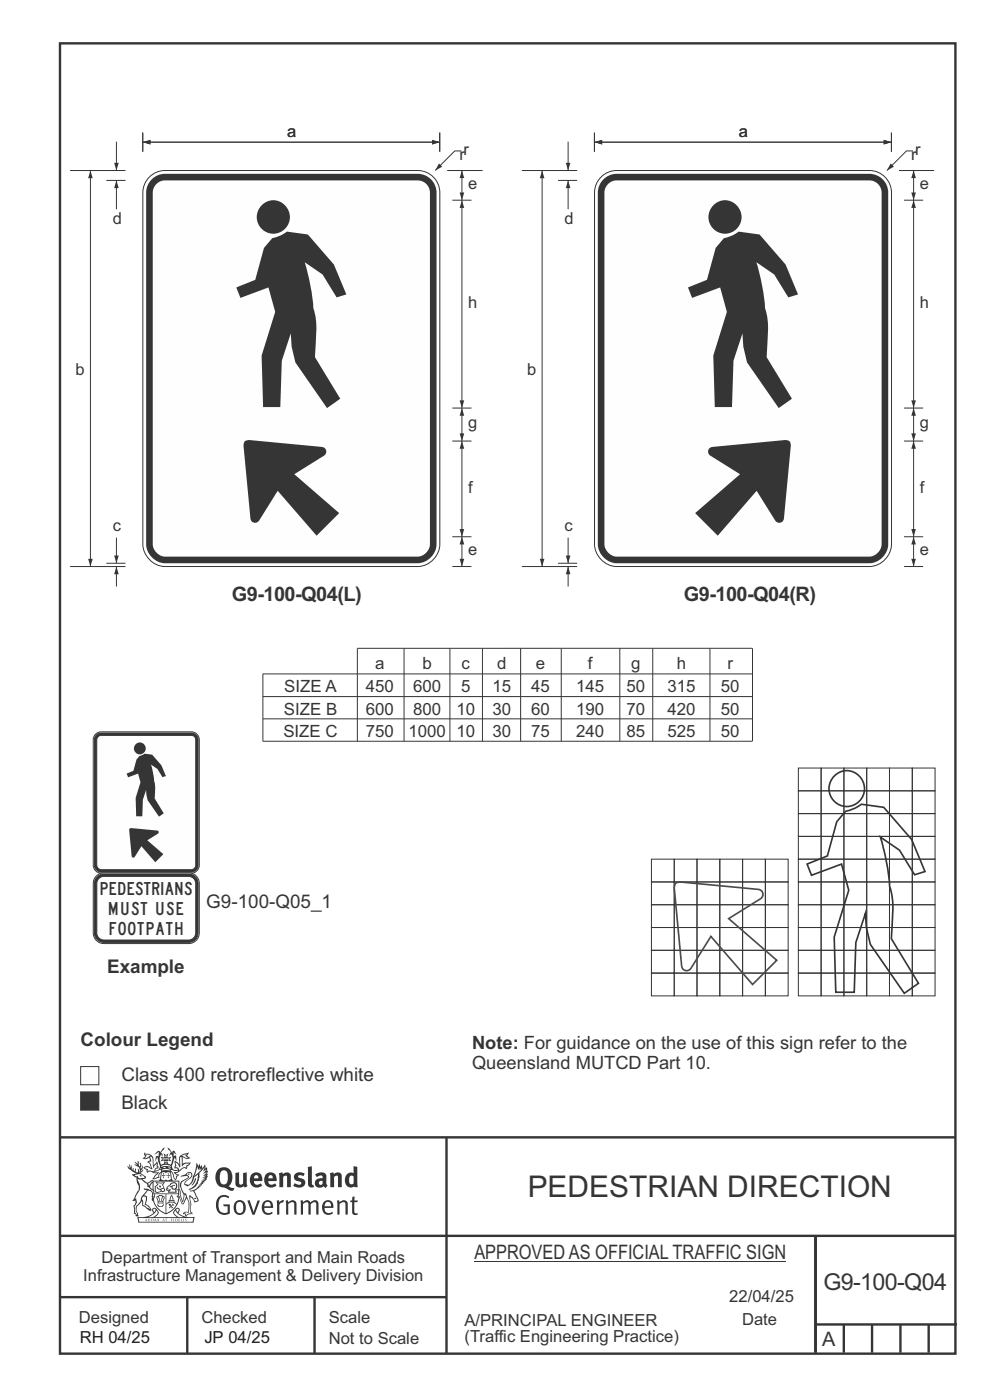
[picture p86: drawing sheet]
<svg xmlns="http://www.w3.org/2000/svg" width="210mm" height="297mm" viewBox="0 0 210 297" stroke-linecap="round" stroke-linejoin="round" font-family="sans-serif">
<defs><g id="words">
<text font-size="6.3" fill="#373435" x="111.9" y="253.9">PEDESTRIAN DIRECTION</text>
<text font-size="4.9" fill="#373435" x="174.7" y="273.6">G9-100-Q04</text>
<g font-size="4.2" fill="#373435">
<text x="49.2" y="127.4">G9-100-Q04(L)</text>
<text x="145.1" y="127.4">G9-100-Q04(R)</text>
<text x="100.6" y="267.2">APPROVED AS OFFICIAL TRAFFIC SIGN</text>
<text x="174.4" y="285.6">A</text>
</g>
<g font-size="4" fill="#373435">
<text x="43.8" y="192.7">G9-100-Q05_1</text>
<text x="22.7" y="206.4">Example</text>
<text x="17.1" y="221.9">Colour Legend</text>
<text x="25.8" y="229.3">Class 400 retroreflective white</text>
<text x="25.7" y="235.3">Black</text>
</g>
<g font-size="3.9" fill="#373435">
<text x="100.1" y="222.5">Note: For guidance on the use of this sign refer to the</text>
<text x="100.1" y="226.9">Queensland MUTCD Part 10.</text>
</g>
<g font-size="3.6" fill="#373435">
<text x="79.6" y="142">a</text>
<text x="89.6" y="142">b</text>
<text x="97.9" y="142">c</text>
<text x="105.5" y="142">d</text>
<text x="113.7" y="142">e</text>
<text x="124.7" y="142">f</text>
<text x="133.9" y="142">g</text>
<text x="143.6" y="142">h</text>
<text x="154.3" y="142">r</text>
<text x="60.3" y="146.8">SIZE A</text>
<text x="77.6" y="146.8">450</text>
<text x="87.6" y="146.8">600</text>
<text x="97.8" y="146.8">5</text>
<text x="104.5" y="146.8">15</text>
<text x="112.7" y="146.8">45</text>
<text x="122.2" y="146.8">145</text>
<text x="132.9" y="146.8">50</text>
<text x="141.6" y="146.8">315</text>
<text x="152.9" y="146.8">50</text>
<text x="60.2" y="151.6">SIZE B</text>
<text x="77.6" y="151.6">600</text>
<text x="87.6" y="151.6">800</text>
<text x="96.8" y="151.6">10</text>
<text x="104.5" y="151.6">30</text>
<text x="112.7" y="151.6">60</text>
<text x="122.2" y="151.6">190</text>
<text x="132.9" y="151.6">70</text>
<text x="141.6" y="151.6">420</text>
<text x="152.9" y="151.6">50</text>
<text x="60.1" y="156.4">SIZE C</text>
<text x="77.6" y="156.4">750</text>
<text x="86.6" y="156.4">1000</text>
<text x="96.8" y="156.4">10</text>
<text x="104.5" y="156.4">30</text>
<text x="112.7" y="156.4">75</text>
<text x="122.2" y="156.4">240</text>
<text x="132.9" y="156.4">85</text>
<text x="141.6" y="156.4">525</text>
<text x="152.9" y="156.4">50</text>
</g>
<g font-size="3.5" fill="#373435">
<text x="60.9" y="29.1">a</text>
<text x="156.7" y="29.1">a</text>
<text x="97.5" y="34">r</text>
<text x="98.3" y="32.8">r</text>
<text x="193.3" y="34">r</text>
<text x="194.2" y="32.8">r</text>
<text x="99.3" y="40.1">e</text>
<text x="195.2" y="40.1">e</text>
<text x="23.9" y="47.4">d</text>
<text x="119.7" y="47.4">d</text>
<text x="99.3" y="65.3">h</text>
<text x="195.2" y="65.3">h</text>
<text x="16" y="79.5">b</text>
<text x="111.9" y="79.5">b</text>
<text x="99.3" y="90.9">g</text>
<text x="195.2" y="90.9">g</text>
<text x="99.3" y="104.5">f</text>
<text x="195.2" y="104.5">f</text>
<text x="23.9" y="112.7">c</text>
<text x="119.7" y="112.7">c</text>
<text x="99.3" y="117.8">e</text>
<text x="195.2" y="117.8">e</text>
<text x="21.6" y="267.9">Department of Transport and Main Roads</text>
<text x="17.7" y="271.8">Infrastructure Management &amp; Delivery Division</text>
<text x="16.7" y="280.6">Designed</text>
<text x="42.7" y="280.6">Checked</text>
<text x="69.7" y="280.6">Scale</text>
<text x="98.5" y="281.4">A/PRINCIPAL ENGINEER</text>
<text x="154.7" y="276.2">22/04/25</text>
<text x="157.4" y="281.2">Date</text>
<text x="69.7" y="285.2">Not to Scale</text>
<text x="98.5" y="284.8">(Traffic Engineering Practice)</text>
</g>
<g font-size="3.5" fill="#201e1e">
<text x="16.9" y="284.8">RH 04/25</text>
<text x="43.3" y="284.9">JP 04/25</text>
</g>
<g font-size="2.8" fill="#373435">
<text x="21.4" y="189.8">PEDESTRIANS</text>
<text x="23.2" y="194.1">MUST USE</text>
<text x="23.3" y="198.3">FOOTPATH</text>
</g>
</g></defs>
<path d="M12.7 9.2h190v278h-190z" fill="none" stroke="#373435" stroke-width=".51"/>
<path d="M17.1 231.7h3.9v3.8h-3.9z" fill-rule="evenodd" fill="#373435" stroke="#373435" stroke-width=".21"/>
<path d="M17.1 226.3h3.9v3.8h-3.9z" fill-rule="evenodd" fill="#fefefe" stroke="#373435" stroke-width=".21"/>
<g fill="none" stroke="#373435" stroke-width=".35">
<path d="M179.4 172.1l1.6-.5 1.7-1 4.8 .7 5.9 6.8 2.8 6.8-2.2 .7-3.2-5.2-4-2.8a47.2 47.2 0 0 1 1.9 10.4 20.8 20.8 0 0 1 .5 8.9l-.1 2.3 5.7 9.4-3 2.1-7.2-10.3-.8-3.6-.2-3-2.1 6.2-.3 10.5h-3.9l-.3-11.7 3-9.9-1.5-5.6-6.4 2.4-.9-2.4 4.3-1.7 2-7.3z"/>
<circle cx="179.6" cy="167.3" r="3.8"/>
</g>
<g fill="none" stroke="#373435" stroke-width=".21">
<path d="M169.4 162.9h4.8v4.9h-4.8zM169.4 167.8h4.8v4.8h-4.8zM169.4 172.6h4.8v4.9h-4.8zM169.4 177.5h4.8v4.8h-4.8zM174.2 162.9h4.8v4.9h-4.8zM174.2 167.8h4.8v4.8h-4.8zM174.2 172.6h4.8v4.9h-4.8zM174.2 177.5h4.8v4.8h-4.8zM179 162.9h4.9v4.9h-4.9zM179 167.8h4.9v4.8h-4.9zM179 172.6h4.9v4.9h-4.9zM179 177.5h4.9v4.8h-4.9z"/>
<path d="M183.9 162.9h4.8v4.9h-4.8zM183.9 167.8h4.8v4.8h-4.8zM183.9 172.6h4.8v4.9h-4.8zM183.9 177.5h4.8v4.8h-4.8zM188.7 162.9h4.8v4.9h-4.8zM188.7 167.8h4.8v4.8h-4.8zM188.7 172.6h4.8v4.9h-4.8zM188.7 177.5h4.8v4.8h-4.8zM193.5 162.9h4.9v4.9h-4.9zM193.5 167.8h4.9v4.8h-4.9zM193.5 172.6h4.9v4.9h-4.9zM193.5 177.5h4.9v4.8h-4.9z"/>
<path d="M138.2 182.3h4.8v4.8h-4.8zM138.2 187.1h4.8v4.9h-4.8zM138.2 192h4.8v4.8h-4.8zM138.2 196.8h4.8v4.8h-4.8zM143 182.3h4.9v4.8h-4.9zM143 187.1h4.9v4.9h-4.9zM143 192h4.9v4.8h-4.9zM143 196.8h4.9v4.8h-4.9zM147.9 182.3h4.8v4.8h-4.8zM147.9 187.1h4.8v4.9h-4.8zM147.9 192h4.8v4.8h-4.8zM147.9 196.8h4.8v4.8h-4.8z"/>
<path d="M152.7 182.3h4.8v4.8h-4.8zM152.7 187.1h4.8v4.9h-4.8zM152.7 192h4.8v4.8h-4.8zM152.7 196.8h4.8v4.8h-4.8zM157.5 182.3h4.9v4.8h-4.9zM157.5 187.1h4.9v4.9h-4.9zM157.5 192h4.9v4.8h-4.9zM157.5 196.8h4.9v4.8h-4.9zM162.4 182.3h4.8v4.8h-4.8zM162.4 187.1h4.8v4.9h-4.8zM162.4 192h4.8v4.8h-4.8zM162.4 196.8h4.8v4.8h-4.8z"/>
<path d="M169.4 182.3h4.8v4.8h-4.8zM169.4 187.1h4.8v4.9h-4.8zM169.4 192h4.8v4.8h-4.8zM169.4 196.8h4.8v4.8h-4.8zM174.2 182.3h4.8v4.8h-4.8zM174.2 187.1h4.8v4.9h-4.8zM174.2 192h4.8v4.8h-4.8zM174.2 196.8h4.8v4.8h-4.8zM179 182.3h4.9v4.8h-4.9zM179 187.1h4.9v4.9h-4.9zM179 192h4.9v4.8h-4.9zM179 196.8h4.9v4.8h-4.9z"/>
<path d="M183.9 182.3h4.8v4.8h-4.8zM183.9 187.1h4.8v4.9h-4.8zM183.9 192h4.8v4.8h-4.8zM183.9 196.8h4.8v4.8h-4.8zM188.7 182.3h4.8v4.8h-4.8zM188.7 187.1h4.8v4.9h-4.8zM188.7 192h4.8v4.8h-4.8zM188.7 196.8h4.8v4.8h-4.8zM193.5 182.3h4.9v4.8h-4.9zM193.5 187.1h4.9v4.9h-4.9zM193.5 192h4.9v4.8h-4.9zM193.5 196.8h4.9v4.8h-4.9z"/>
<path d="M138.2 201.6h4.8v4.9h-4.8zM138.2 206.5h4.8v4.8h-4.8zM143 201.6h4.9v4.9h-4.9zM143 206.5h4.9v4.8h-4.9zM147.9 201.6h4.8v4.9h-4.8zM147.9 206.5h4.8v4.8h-4.8zM152.7 201.6h4.8v4.9h-4.8zM152.7 206.5h4.8v4.8h-4.8zM157.5 201.6h4.9v4.9h-4.9zM157.5 206.5h4.9v4.8h-4.9zM162.4 201.6h4.8v4.9h-4.8zM162.4 206.5h4.8v4.8h-4.8z"/>
<path d="M169.4 201.6h4.8v4.9h-4.8zM169.4 206.5h4.8v4.8h-4.8zM174.2 201.6h4.8v4.9h-4.8zM174.2 206.5h4.8v4.8h-4.8zM179 201.6h4.9v4.9h-4.9zM179 206.5h4.9v4.8h-4.9zM183.9 201.6h4.8v4.9h-4.8zM183.9 206.5h4.8v4.8h-4.8zM188.7 201.6h4.8v4.9h-4.8zM188.7 206.5h4.8v4.8h-4.8zM193.5 201.6h4.9v4.9h-4.9zM193.5 206.5h4.9v4.8h-4.9z"/>
<path d="M100.6 267.7h66.2"/>
</g>
<path d="M143.3 187.4l1-.3 16.5 1.6a1.07 1.07 0 0 1 1 .8 1.07 1.07 0 0 1-.5 1.2l-6.7 4.2 10.2 8.8-5.2 5.2-8.8-10.2-4.2 6.7a1.07 1.07 0 0 1-1.2 .5 1.07 1.07 0 0 1-.8-1l-1.6-16.6z" fill="none" stroke="#4b4b4d" stroke-width=".35"/>
<path d="M12.7 241.3h190M94.7 241.4v45.8M12.7 275.2h82M12.7 262.2h190.1M39.7 275.2v12M66.7 275.2v12M173 262.2v24.8M173 281h30M179 281v6M185 281v6M191 281v6M197 281v6" fill="none" stroke="#373435" stroke-width=".51"/>
<g fill="#373435">
<path d="M47 248.5a2.55 2.55 0 0 0 0 2.7l.3 .1a.81 .81 0 0 0 1-.9v-.6a1.04 1.04 0 0 0-1.1-1.5zM46.3 248.1a1.82 1.82 0 0 1 2.1-.2 1.82 1.82 0 0 1 .9 1.9 2.29 2.29 0 0 1-.8 1.9l.7 .3h.5l-.2 .6a2.87 2.87 0 0 1-2-.7 2.12 2.12 0 0 1-1.6-3.1z" fill-rule="evenodd"/>
<path d="M49.9 248.9l.8-.2v2a.46 .46 0 0 0 .3 .6 .46 .46 0 0 0 .6-.3v-2.1l.7-.2v2.4l.2 .5-.5 .4-.3-.3a1.02 1.02 0 0 1-1.2 .2 1.02 1.02 0 0 1-.6-1.1z" fill-rule="evenodd"/>
<path d="M54 249.5l-.1 .5h.9a.49 .49 0 0 0-.2-.6 .49 .49 0 0 0-.6 .1zM53.4 249.1a1.34 1.34 0 0 1 1.6-.2 1.34 1.34 0 0 1 .7 1.5v.2h-1.8a.77 .77 0 0 0 .5 .8 .77 .77 0 0 0 .9-.4l.3 .5a1.59 1.59 0 0 1-2 .2 1.59 1.59 0 0 1-.5-2z" fill-rule="evenodd"/>
<path d="M57.1 249.5l-.2 .5h1a.49 .49 0 0 0-.2-.6 .49 .49 0 0 0-.6 .1zM56.4 249.1a1.34 1.34 0 0 1 1.6-.2 1.34 1.34 0 0 1 .7 1.5v.2h-1.8a.77 .77 0 0 0 .5 .8 .77 .77 0 0 0 .9-.4l.4 .5a1.59 1.59 0 0 1-2.1 .2 1.59 1.59 0 0 1-.5-2z" fill-rule="evenodd"/>
<path d="M59.2 248.9l.7-.2 .1 .4a.95 .95 0 0 1 1-.3 .95 .95 0 0 1 .7 .8v2.3h-.8v-2.3a.46 .46 0 0 0-.8 .1v2.2h-.8z" fill-rule="evenodd"/>
<path d="M62.6 249.1a1.75 1.75 0 0 1 2-.1l-.2 .5-.6-.2a.43 .43 0 0 0-.6 .3l.4 .3a1.04 1.04 0 0 1 1.2 1.1 1.04 1.04 0 0 1-1.4 1l-1.2-.4 .3-.6 1 .4 .4-.4a.88 .88 0 0 0-1-.5l-.4-.2-.1-.4z" fill-rule="evenodd"/>
<path d="M65.3 247.6l.8-.2 .1 3.8 .3 .2 .1 .5a.88 .88 0 0 1-1-.1 .88 .88 0 0 1-.3-1z" fill-rule="evenodd"/>
<path d="M67.8 250.6a.43 .43 0 0 0-.1 .7 .43 .43 0 0 0 .7-.1v-.7zM66.8 249.2a1.7 1.7 0 0 1 2.4 .1v1.8l.3 .4-.4 .5-.5-.3a1.03 1.03 0 0 1-1.7-.2 1.03 1.03 0 0 1 .8-1.5h.7v-.4a.8 .8 0 0 0-1.2 .1z" fill-rule="evenodd"/>
<path d="M70 248.9l.7-.2 .1 .4a.95 .95 0 0 1 1-.3 .95 .95 0 0 1 .7 .8v2.3h-.8v-2.3a.46 .46 0 0 0-.8 .1v2.2h-.8z" fill-rule="evenodd"/>
<path d="M74.3 249.5a1.48 1.48 0 0 0 0 1.7h.5l.2-.1v-1.5l-.3-.2zM75 247.4l.8 .1 .1 4.4h-.7l-.1-.2a1.26 1.26 0 0 1-1.4 0 1.26 1.26 0 0 1-.5-1.3 1.29 1.29 0 0 1 .4-1.3 1.29 1.29 0 0 1 1.4-.2z" fill-rule="evenodd"/>
<path d="M46.4 253.9a1.72 1.72 0 0 1 2.3 0l-.3 .3a1.24 1.24 0 0 0-1.4-.2 1.24 1.24 0 0 0-.6 1.4 1.49 1.49 0 0 0 1.2 2l.7-.2v-1.3h-.8l-.1-.4h1.4v1.9a1.93 1.93 0 0 1-2.3 0 1.93 1.93 0 0 1-.7-2.2l.2-.7z" fill-rule="evenodd"/>
<path d="M50.4 255.1a1.65 1.65 0 0 0 .2 2.2 .99 .99 0 0 0 1-1.4 .78 .78 0 0 0-.4-.8 .78 .78 0 0 0-.8 0zM50 254.9a1.33 1.33 0 0 1 1.6-.1 1.33 1.33 0 0 1 .5 1.4 1.31 1.31 0 0 1-1.3 1.6 1.31 1.31 0 0 1-1.2-1.6v-.6z" fill-rule="evenodd"/>
<path d="M52.5 254.7l.5-.1 .8 2.6 .8-2.5h.5l-1.1 3h-.5z" fill-rule="evenodd"/>
<path d="M56.3 255.2l-.2 .7h1.3a.7 .7 0 0 0-.3-.8 .7 .7 0 0 0-.8 .1zM55.9 255a1.22 1.22 0 0 1 1.5-.2 1.22 1.22 0 0 1 .5 1.5h-1.8a.93 .93 0 0 0 .5 1 .93 .93 0 0 0 1.1-.2l.2 .3a1.43 1.43 0 0 1-1.8 .1 1.43 1.43 0 0 1-.6-1.7z" fill-rule="evenodd"/>
<path d="M58.7 254.7l.4-.1 .1 .5 .4-.4 .6-.1-.1 .6a.66 .66 0 0 0-.9 .6v1.9h-.4z" fill-rule="evenodd"/>
<path d="M60.6 254.8l.4-.2 .1 .5a.94 .94 0 0 1 1-.5 .94 .94 0 0 1 .8 .8v2.3h-.5l-.1-2.5a.81 .81 0 0 0-1.2 .3v2.2h-.4z" fill-rule="evenodd"/>
<path d="M63.7 254.7l.5-.1 .1 .5 .4-.3a.78 .78 0 0 1 1.2 .3 .9 .9 0 0 1 .9-.5 .9 .9 0 0 1 .8 .8v2.3h-.5l-.1-2.5a.67 .67 0 0 0-1.1 .3v2.2h-.5v-2.4l-.4-.2-.7 .4v2.2h-.5z" fill-rule="evenodd"/>
<path d="M69.1 255.2l-.2 .7h1.3a.7 .7 0 0 0-.3-.8 .7 .7 0 0 0-.8 .1zM68.7 255a1.22 1.22 0 0 1 1.5-.2 1.22 1.22 0 0 1 .5 1.5h-1.8a.93 .93 0 0 0 .4 1 .93 .93 0 0 0 1.2-.2l.2 .3a1.44 1.44 0 0 1-1.8 .1 1.44 1.44 0 0 1-.6-1.7z" fill-rule="evenodd"/>
<path d="M71.5 254.8l.4-.2 .1 .5a.94 .94 0 0 1 1-.5 .94 .94 0 0 1 .8 .8v2.3h-.5l-.1-2.5a.81 .81 0 0 0-1.2 .3v2.2h-.4z" fill-rule="evenodd"/>
<path d="M74.7 253.9l.5-.1v.9h.7l-.1 .4h-.6v2.1l.1 .2h.5l.1 .3a.75 .75 0 0 1-1.2-.6v-2h-.4v-.4h.4z" fill-rule="evenodd"/>
<path d="M30.8 244.9l1.1 .3-.9 .5h-.4l.6-.5zM31.8 245.5l.2-.1a2.44 2.44 0 0 1 .5 1.9l.1 .5 .6-1-.1 .6 .3 .3a.57 .57 0 0 0-.6 .8l-1-.2-.5 .2 .2-.5-.8-.3 .7-.1 .9 .5 .1-.1-.6-1.3-.2-.1 .5-.1zM30.7 244.4l-.1 .5 .2 .4-.6 .4a1.04 1.04 0 0 0 1.4-.1l.2 .6-.3 .1-.2 .4a.94 .94 0 0 1 .8 1.1l-.2-.1a1.16 1.16 0 0 0-1.5-.1l.3 .4 .4 .2 .1 .5 .2 .1 .1-.2a.94 .94 0 0 1 1.1 .3h.8l-1.2 1.2a1.13 1.13 0 0 0 1.2-.2l.4-.1v-.4l.4-.7a.83 .83 0 0 0-.6 1h-.3l-.7 .3 1.1-1.4-.5 .2-.5-.1 1.3-.5-.1-.2-.9 .4v-.3l.2-.2 .3 .1 .1-.3-.2-.4 .1-.6-.2-.3-.7 .9v-.7a1.42 1.42 0 0 0-1.6-1.8z" fill-rule="evenodd"/>
<path d="M38.5 245.3l.5-.3 .7-.1-.6 .3 .8 .5h-.3zM38.3 245.5h.2l.1 2a1.69 1.69 0 0 1 1.6-.7l-.8 .5 .1 .5a1.1 1.1 0 0 0-1.5 .6l-.1-.5-.2-.2h-.5l.3-.4-.3-.7a1.42 1.42 0 0 1 .9 1.1l.2-.1zM37.1 246.2l.1 1-.2 .3 .1 .5 .5-.1 .2 .2a.96 .96 0 0 1-1.2-.1l-.1 .1a1.06 1.06 0 0 0 1.3 .2v.1a.72 .72 0 0 1-.9 .2l.2 .5 .6 .2-.4 .2-.1 .7-.2-.4-.4-1.1-.4-.4 .4 .9a1.54 1.54 0 0 0 .7 1.2l.2-.3a.58 .58 0 0 1 .4-.7l.2-.2h-.3l-.5-.3 .9-.5a.93 .93 0 0 1 1.2-.5v.2l.2-.2 .1-.5a.99 .99 0 0 0 .7-.8l-1.3 .1-.3 .2-.1-1.4 .9 .4 .9-.3h-.4l-.5-.4 .4-.7-.6 .2a1.46 1.46 0 0 0-1.4 2.1l.1 .4-.3-.4z" fill-rule="evenodd"/>
<path d="M35.6 248.9l.2 .1-.1 .3 .4 .1-.4 .1v.5l-.1-.6h-.3l.3-.1z" fill-rule="evenodd"/>
<path d="M34.6 248.9l.2 .1v.3l.3 .1h-.3l-.1 .6v-.5l-.4-.1 .4-.1z" fill-rule="evenodd"/>
<path d="M34.3 248.8a.57 .57 0 0 1 .9 .2 .57 .57 0 0 1 .9-.2l.2 1.4h-.2a.57 .57 0 0 1-.9 0 .69 .69 0 0 1-1.1 0zM34.2 248.1l-.3 2.1-.1 .4h2.9l-.2-.4-.3-2.1h-.2v.3l-.8-.2-.8 .2v-.3z" fill-rule="evenodd"/>
<path d="M34.2 252.4a.3 .3 0 0 0 .6 0 .3 .3 0 0 0-.6 0zM33.3 251l.3 .3-.3 .3a.79 .79 0 0 0 0 1.3l.8-.2-.1-.3a.55 .55 0 0 1-.7-.6h.1l.2 .3 .3 .1 .8-.2-.4-.7 .4-.3-.7 .1zM33 250.7l1.1 .2 .9-.2-.4 .7 .4 1.1a.56 .56 0 0 1-.8 .3l-.2 .1a.73 .73 0 0 1-.9 .1 .73 .73 0 0 1-.3-.9v-.4l.6-.4z" fill-rule="evenodd"/>
<path d="M35.6 251.9l.7-.5a.58 .58 0 0 1 1-.1 .58 .58 0 0 1-.4 .9l-.3-.3a.43 .43 0 0 1 .6-.3v-.1a.57 .57 0 0 0-.8 .2l-.2-.1-.3 .1 .4 .2a.55 .55 0 0 0 .9 .4v.5h-1.3l.4-.3-.2-.2-.6 .1 .2-.2-.2-.1zM35.4 251.8l-.1 .2a.39 .39 0 0 0 .2 .6h.3l-.2 .4h1.9l-.1-.7a.86 .86 0 0 0-.1-1.4 .86 .86 0 0 0-1.3 .4z" fill-rule="evenodd"/>
<path d="M36 254.8h.8v.2h-.8zM36.4 253.8l.2 .8h-.4zM36.4 253.5l-.3 .5-.1 .6h-.2v.4l-.7 .4 .2 .2a1.48 1.48 0 0 1 2.1 .1l.2-.1-.6-.5v-.5h-.2l-.1-.6z" fill-rule="evenodd"/>
<path d="M35.8 255.4l.4 .1 .1 .3 .3-.2-.2-.2a.38 .38 0 0 1 .5 .5l-.2-.2-.3 .3 .4 .2-.4 .2-.1-.4-.4 .4-.1-.2 .4-.3-.1-.1-.2 .1z" fill-rule="evenodd"/>
<path d="M34.5 254h.2v.2l-.2 .6h-.2zM33.6 255.3h.9v.2a.55 .55 0 0 1-.8 .4v-.2l-.2-.1zM33.4 254h.2l.2 .8h-.2zM33.6 255h.8l.1 .1-.8 .1zM33.8 253.7h.5l-.2 1.1h-.1zM33.3 253.8l-.1 .3 .3 1.1a.48 .48 0 0 0-.1 .6 .48 .48 0 0 0 .5 .3l.5-.1a.49 .49 0 0 0 .2-.8l.3-1.1-.1-.3a1.42 1.42 0 0 0-1.5 0z" fill-rule="evenodd"/>
<path d="M33.7 251.5l.4 .1 .1 .3h-.3z" fill-rule="evenodd"/>
<path d="M41.3 250.1l.3-.2-.2 .9-.6 .7h-.2l.5-.7z" fill-rule="evenodd"/>
<path d="M39.7 249l.3-.2 .5 .2a.88 .88 0 0 1-.6 1.1 1.22 1.22 0 0 0-.8 1.3l.5 .2a.72 .72 0 0 0 .9-.4l.5-.8 .2-.6 .8-.6v.3a2.85 2.85 0 0 1-2 2.8l.1 .1a2.13 2.13 0 0 0 1.9-1.5v-.2a2.01 2.01 0 0 0 .3-1.8l1.1-1.3-.4 1 .7-.5-.7 1 .8-.4-.8 .8 .7-.1-.9 .5 .8-.1-.8 .4h.8l-.9 .3 .3 .2h-.4l.2 .3h-.3l.1 .3h-.4l.2 .3h-.2a2.16 2.16 0 0 1-2 1l.1 .2h.4a.76 .76 0 0 1 .7 .7l.5 1.2-.6 .2a1.45 1.45 0 0 0-1.1-1.3l.2 1.8-.1 1.8 .4 .3a1.07 1.07 0 0 0-1.2 .4v-.3l-.5-.2a.87 .87 0 0 1 1.1-.1v-.7a4.4 4.4 0 0 0-.6-3.1v-.3h-.3a2.16 2.16 0 0 1-.7-2.2l.3-.3 1.2-.8a.55 .55 0 0 0-.4-.8zM37.8 252.4a.76 .76 0 0 1 .3 1.1l.6 1.6 .4-1.7 .2 .1a.61 .61 0 0 1-.1 .9l-.3 .9h-.2l-.7-1.6-.3 .1a1.18 1.18 0 0 0 .1-1.4zM41.8 247.5l.2 .8 .3-.6v.6l.4-.5a1.9 1.9 0 0 1-1.1 1.4l-.4 .3zM38.3 249.6l1.3-.1 .2 .1v.3l-.5 .3a1.26 1.26 0 0 0-.9 1.9l.2 .6a1.84 1.84 0 0 1 .1 2.1l-.4-1.3a.96 .96 0 0 0-.4-1.3l-.4 .3a.78 .78 0 0 1 0 1.2l.1 .3h.4l.4 1.1a.38 .38 0 0 0 .2 .4 .38 .38 0 0 0 .4-.1l.6-1.2a2.94 2.94 0 0 1 .4 2.5l-.1 .5-.8-.1-.3 .4v.2l.4-.1 .1 .4 .2 .1a1.02 1.02 0 0 1 1.3-.5v-.4l-.3-.1 .1-1.8-.3-1.3 .1 .1a1.14 1.14 0 0 1 .8 .9 .63 .63 0 0 0 .8-.2 .63 .63 0 0 0-.1-.9l-.7-1.2 .9-.6 .2-.3 .3-.1-.1-.2h.4l-.1-.3h.3l-.1-.3 .5-.1-.2-.2 .6-.4v-.2h-.2l.4-.5-.3 .1 .3-.6-.4 .1 .4-.5v-.3l-.3 .2 .2-.6-.1-.3-.4 .3v-.8l-.6 .8-.2-.7-.2 .4-.3-.7-.1 .6-.5-.8-.1 1.4-.6 1.9a1.81 1.81 0 0 1-1 1.4l-.6-.2a1.75 1.75 0 0 1 1.1-1.2 .75 .75 0 0 0 .1-1.3 .75 .75 0 0 0-1.1 .5z" fill-rule="evenodd"/>
<path d="M41.2 254.1h.3l.2 .3h-.4z" fill-rule="evenodd"/>
<path d="M29.4 258.4h11.6l-.1 .8h-11.4zM31.4 258.2l.4-.1a2.48 2.48 0 0 0 1.4-1.3l.3 .5-.5 .6-.5 .3zM32.5 256.6l.3-.2 .2 .2-.3 .6zM37.2 256.8a2.65 2.65 0 0 0 1.8 1.4h-1.1l-.5-.3-.5-.6zM37.4 256.6l.2-.2 .3 .2-.3 .6zM29.2 258.2l.1 1.2h11.8l.2-1.1-.2-.1a4.1 4.1 0 0 1-3.3-.9l.3-.4-.1-.5a1.06 1.06 0 0 0-1.3 .9l.2 .4 .6 .5h-4.7l.3-.1a.84 .84 0 0 0 .6-.7 .84 .84 0 0 0-.5-.9l-.3-.2-.5 .1-.1 .5 .3 .4a4.2 4.2 0 0 1-3.4 .9z" fill-rule="evenodd"/>
<path d="M31 258.7l.1 .2h-.2zM31 258.6l-.3 .5 .4-.1 .2 .1z" fill-rule="evenodd"/>
<path d="M31.4 258.6h.2v.4a.25 .25 0 0 0 .2-.1 .25 .25 0 0 0-.1-.3h.1a.29 .29 0 0 1 0 .4 .29 .29 0 0 1-.4 0 .29 .29 0 0 1 0-.4z" fill-rule="evenodd"/>
<path d="M32.2 258.6a.22 .22 0 0 1 .3 .2 .22 .22 0 0 1-.3 .2zM32 258.6l.1 .5a.33 .33 0 0 0 .4-.1 .33 .33 0 0 0 0-.4 .33 .33 0 0 0-.5 0z" fill-rule="evenodd"/>
<path d="M32.9 258.7l.1 .2h-.2zM32.9 258.6l-.2 .5 .3-.1 .2 .1z" fill-rule="evenodd"/>
<path d="M33.3 258.6h.2l.1 .2 .2-.2-.2 .2 .2 .3-.3-.2v.2h-.2l.2-.3z" fill-rule="evenodd"/>
<path d="M34.7 258.7l.1 .2h-.2zM34.7 258.6l-.3 .5 .4-.1 .2 .1z" fill-rule="evenodd"/>
<path d="M35 258.6h.5h-.2v.5h-.2l.1-.5z" fill-rule="evenodd"/>
<path d="M36.2 258.6h.3h-.1v.2h.1h-.1v.3h-.2z" fill-rule="evenodd"/>
<path d="M36.7 258.6h.2v.5h-.2z" fill-rule="evenodd"/>
<path d="M37.3 258.6a.22 .22 0 0 1 .3 .2 .22 .22 0 0 1-.3 .2zM37.1 258.6v.5a.33 .33 0 0 0 .5-.1 .33 .33 0 0 0 0-.4 .33 .33 0 0 0-.5 0z" fill-rule="evenodd"/>
<path d="M37.8 258.6h.4h-.2v.2h.1h-.1v.2l.2 .1h-.4z" fill-rule="evenodd"/>
<path d="M38.4 258.6h.2l-.1 .4 .2 .1h-.3z" fill-rule="evenodd"/>
<path d="M38.9 258.6h.2v.5h-.2z" fill-rule="evenodd"/>
<path d="M39.3 258.6h.2l-.1 .1 .2 .2-.2 .2h-.1v-.2l.2 .1z" fill-rule="evenodd"/>
<path d="M34.2 247.4a1.51 1.51 0 0 1 2.1 .2 2.67 2.67 0 0 0-2.1 0zM35.7 247.6l.5 .2v.2l-.4-.1zM34.6 247.7l.5-.1 .1 .2h-.4zM34.1 247.9l.2 .1-.3 .1zM35 246.9l.2-.2 .3 .2zM34.9 245.7h.2v.3h-.2zM35 245.1l.2 .2 .2-.2-.1 .4h-.2zM35.1 246.3h.2l.1 .4-.2-.2-.2 .2zM35.3 245.7h.2v.3h-.2zM34.4 245.7l.3 .1 .1 .2-.4 .1 .2-.2zM35.7 245.8l.3-.1-.2 .2 .2 .2-.4-.1zM32.7 244.9l1-.5-.1 1-.2-.2-.3 .2-.3 1.1 .5-1 .3 .9a1.84 1.84 0 0 1 .2 1.7l.4 .1a2.48 2.48 0 0 1 2.2 .1l.2-.3-.2-.7 .7-1.7 .4 .6-.2-1-.2-.1-.2 .3v-.9l.6 .4-.6-.8-.3 .1-.1 .4-.5-.8-.5-.3 .2 .4 .6 .6-.5 .7 .5-.3a2.06 2.06 0 0 1-.1 2.2l-.5-.2-.2-.6 .2-.1 .7 .2-.4-.5 .4-.5-.7 .2-.2-.2 .2-.7-.5 .4-.5-.4 .2 .7-.2 .2-.7-.2 .4 .5-.4 .5 .8-.2 .1 .1-.2 .6-.5 .2a2.02 2.02 0 0 1 0-2.2l.3 .5-.1-.6-.3-.1 .8-1.3-.4 .4-.5 .7-.2-.3a.8 .8 0 0 0-.8 .5z" fill-rule="evenodd"/>
<path d="M29.2 250.1l.3 .2a.61 .61 0 0 1 .8 .3l.3 .2a.8 .8 0 0 1 .6 1l.4 .1 .6 .5a1 1 0 0 1 .4 1.1l-.1 .7v-.5h-.1a.96 .96 0 0 0-.8-1.3l-.2-.2h-.7l-.1-.1-.1 .1 .1 .3h.6l-1.2 1.4-.2 .9-.4 .6a1.33 1.33 0 0 0-.5 1.8l.2 .5a1.26 1.26 0 0 1-.5-1.4l-.1-.4a1.56 1.56 0 0 0 .4-1.7l-.3 .2 .2-.5a3.2 3.2 0 0 0 .7-3zM30.4 253.9h.4a2.06 2.06 0 0 1-.1 1.6l.7 .5 .4 .4-.6-.1-.8-.6-.1-.9a.51 .51 0 0 1 .1-.9zM28.6 249.3a1.52 1.52 0 0 1 2.1 .6l-1.1 .1-.2-.1-.1-.4-.5 .1zM27.5 247v.8l-.3-.4-.1 .1a3.1 3.1 0 0 0 1.9 1.5l-1 .1 .5 .6 .5 .1 .1 1.1a1.84 1.84 0 0 1-.3 2.5l-.4 .9-.3 .4 .2 .1 .4-.1 .1 .4-.2 .5-.3 .2 .1 1.8 .2-.1 .3 .6h.1l.5-.1-.2-.5a1.3 1.3 0 0 1-.1-1.7l.9-1 .2 1.1 .5 .2 .5 .5 .1-.1 .2 .4 .5-.1a1.85 1.85 0 0 0-1.2-1.4l.1-.2a1.39 1.39 0 0 0 0-1.5l-.5-.1 .5-.5a.66 .66 0 0 1 .9-.4 .66 .66 0 0 1 .3 .9l-.1 .4 .2-.1v.2l-.1 .3 .2 .5 .1-.3a2.24 2.24 0 0 0 .1-2.2 .73 .73 0 0 1-.7-.7 .73 .73 0 0 1 .6-.7v-.2a.94 .94 0 0 0-.9 .8 .48 .48 0 0 1-.1-.5 .48 .48 0 0 1 .5-.3l.5-.3a.51 .51 0 0 0-.8 .2l-.4 .3-1.1-.8 .6-.1 .2-.5-1.2-.7 .5-.4v-.4l-.4 .4v-.2a.69 .69 0 0 0 .2-1v.5l-.2 .2v-1.1l-.3-.2 .1 .6-.1 .2-.4-1.2v.6l-.6-.3 .5 .6-.6-.2 .3 .3a1 1 0 0 1 .7 1.5l-.2-.8v.8l-.5-.2v-.7l-.2 .6-.2-.1-.1-.6-.2 .4-.2-.2 .1-.7-.2 .5z" fill-rule="evenodd"/>
<path d="M29.6 249.5l.2-.2 .3 .3z" fill-rule="evenodd"/>
<path d="M32.4 250.5h5.6v2l-.2-.1v-1.7h-5.2v2.5h5.2v-.8l.1 .2-.1 1.1v-.3h-2.5v4a4.1 4.1 0 0 0 2.6-3.6l.1-.1a4 4 0 0 1-2.8 3.9 4.2 4.2 0 0 1-2.8-4.7l.1 1.3 .1-.2a3.8 3.8 0 0 0 2.5 3.4v-4h-2.5l-.2-.9z" fill-rule="evenodd"/>
<circle cx="40" cy="249.1" r=".17"/>
</g>
<path d="M20.3 155.8l.7-.5h.4h19.2a1.68 1.68 0 0 1 1.7 1.6v26.7a1.75 1.75 0 0 1-1.7 1.7h-19.2a1.76 1.76 0 0 1-1.6-1.7v-26.7v-.4z" fill-rule="evenodd" fill="#fefefe" stroke="#373435" stroke-width=".21"/>
<path d="M20.6 155.8l.8-.3h19.2a1.43 1.43 0 0 1 1.4 1.4v26.7a1.5 1.5 0 0 1-1.4 1.4h-19.2a1.51 1.51 0 0 1-1.4-1.4v-26.7l.1-.4z" fill-rule="evenodd" fill="#373435" stroke="#373435" stroke-width=".21"/>
<path d="M20.8 156.3l.6-.3h19.2a.93 .93 0 0 1 .9 .9v26.7a1.01 1.01 0 0 1-.9 .9h-19.2a1.02 1.02 0 0 1-.9-.9v-26.7z" fill-rule="evenodd" fill="#fefefe" stroke="#373435" stroke-width=".21"/>
<g fill="#373435">
<path d="M28.4 158.8a1.26 1.26 0 0 1 2.5 0 1.26 1.26 0 0 1-2.5 0zM29.6 160.4l-.6 .7-.7 2.4-1.4 .6 .3 .8 2.1-.8 .5 1.9-1 3.3 .1 3.9h1.3l.1-3.5 .7-2.1 .3 2.2 2.4 3.5 1-.7-1.9-3.2a17.5 17.5 0 0 0-.6-6.7l-.2-.5 1.4 .9 1.1 1.8 .7-.2-.9-2.3-2-2.3-1.6-.2z" fill-rule="evenodd"/>
<path d="M27.5 175.8l.3-.1 5.8 .6 .1 .4-.2 .1-2.2 1.5 3.4 2.9-1.8 1.7-2.9-3.4-1.4 2.3-.2 .1h-.4l-.6-5.8z" fill-rule="evenodd"/>
</g>
<path d="M20.4 185.8l1-.5 .6-.1h18a2.26 2.26 0 0 1 2.3 2.2v10.5a2.26 2.26 0 0 1-2.3 2.3h-18a2.26 2.26 0 0 1-2.2-2.3v-10.5l.1-.6z" fill-rule="evenodd" fill="#fefefe" stroke="#373435" stroke-width=".21"/>
<path d="M20.6 186l.9-.5 .5-.1h18a2.01 2.01 0 0 1 2 2v10.5a2.01 2.01 0 0 1-2 2h-18a2.01 2.01 0 0 1-2-2v-10.5l.1-.5z" fill-rule="evenodd" fill="#373435" stroke="#373435" stroke-width=".21"/>
<path d="M21.1 186.2l.9-.3h18a1.51 1.51 0 0 1 1.5 1.5v10.5a1.51 1.51 0 0 1-1.5 1.5h-18a1.51 1.51 0 0 1-1.5-1.5v-10.5l.1-.4z" fill-rule="evenodd" fill="#fefefe" stroke="#373435" stroke-width=".21"/>
<g fill="none" stroke="#373435" stroke-width=".21">
<path d="M98 42.5v44.1M85.7 137.5v19.8M95.4 137.5v19.8M102.3 137.5v19.8M110.4 137.5v19.8M119.1 137.5v19.8M131.5 137.5v19.8M138.5 137.5v19.8M150.6 137.5v19.8M159.6 137.5h-83.8v19.8M159.6 137.5v19.8M55.8 147.8h103.8"/>
<path d="M55.8 152.5h103.8M159.6 143h-103.8v14.3h103.8"/>
</g>
<g fill="#373435">
<path d="M97.5 84.9h1l-.5 1.7z"/>
<path d="M98 42.5l.5 1.6h-1z"/>
</g>
<path d="M32 37.3a4.6 4.6 0 0 1 3-1.1h53.6a4.7 4.7 0 0 1 4.7 4.7v74.6a4.9 4.9 0 0 1-4.7 4.7h-53.6a4.9 4.9 0 0 1-4.7-4.7v-74.6a4.7 4.7 0 0 1 1.7-3.6z" fill-rule="evenodd" fill="#fefefe" stroke="#373435" stroke-width=".21"/>
<path d="M32.2 38.1a3.9 3.9 0 0 1 2.8-1.2h53.6a4 4 0 0 1 4 4v74.6a4.2 4.2 0 0 1-4 4h-53.6a4.2 4.2 0 0 1-4-4v-74.6a4 4 0 0 1 1.2-2.8z" fill-rule="evenodd" fill="#373435"/>
<path d="M33.4 38.9l1-.6h.6h53.6a2.6 2.6 0 0 1 2.6 2.6v74.6a2.81 2.81 0 0 1-2.6 2.6h-53.6a2.85 2.85 0 0 1-2.6-2.6v-74.6a2.63 2.63 0 0 1 1-2z" fill-rule="evenodd" fill="#fefefe"/>
<g fill="#373435">
<path d="M54.5 46.1a3.5 3.5 0 0 1 7 0 3.5 3.5 0 0 1-7 0zM57.7 50.5l-1.7 2.1-1.9 6.8-4 1.6 .9 2.2 5.9-2.2 1.5 5.2-2.9 9.2 .3 11h3.7l.3-9.9 1.9-5.8 .2 2.9 .8 3.3 6.7 9.7 2.8-2-5.4-8.8a47.1 47.1 0 0 0 .2-8.5 15.7 15.7 0 0 1-.8-4.6l-.6-3.3-1-3.8 3.8 2.6 3 4.9 2.1-.6-2.7-6.4-5.5-6.4-4.4-.6-1.6 1z" fill-rule="evenodd"/>
<path d="M51.9 93.6l.9-.2 15.5 1.4a1 1 0 0 1 .9 .8 1 1 0 0 1-.5 1.1l-6.3 3.9 9.6 8.3-4.8 4.8-8.3-9.6-3.9 6.4a1 1 0 0 1-1.1 .4 1 1 0 0 1-.8-.9l-1.5-15.5z" fill-rule="evenodd"/>
</g>
<path d="M30.3 30.2h63M93.3 28.1v4.1" fill="none" stroke="#373435" stroke-width=".21"/>
<g fill="#373435">
<path d="M91.6 29.7l1.7 .5-1.7 .5z"/>
<path d="M30.3 30.2l1.6-.5v1z"/>
</g>
<path d="M97.9 32h-1.4l-4.2 4.2" fill="none" stroke="#373435" stroke-width=".21"/>
<path d="M93.1 34.7l.7 .7-1.5 .8z" fill="#373435"/>
<path d="M98 36.1v6.4M96 42.5h4" fill="none" stroke="#373435" stroke-width=".21"/>
<g fill="#373435">
<path d="M97.5 40.8h1l-.5 1.7z"/>
<path d="M98 36.1l.5 1.7h-1z"/>
</g>
<path d="M30.3 30.2h63M93.3 28.1v4.1M94.9 36.2h7.4" fill="none" stroke="#373435" stroke-width=".21"/>
<g fill="#373435">
<path d="M91.6 29.7l1.7 .5-1.7 .5z"/>
<path d="M30.3 30.2l1.6-.5v1z"/>
</g>
<path d="M94.9 36.2h7.4M96 86.6h4M96 113.9h4M98 113.9v6.3" fill="none" stroke="#373435" stroke-width=".21"/>
<g fill="#373435">
<path d="M98 113.9l.5 1.6h-1z"/>
<path d="M97.5 118.6h1l-.5 1.6z"/>
</g>
<path d="M98 93.6v20.3" fill="none" stroke="#373435" stroke-width=".21"/>
<g fill="#373435">
<path d="M97.5 112.2h1l-.5 1.7z"/>
<path d="M98 93.6l.5 1.6h-1z"/>
</g>
<path d="M96 93.6h4M98 86.6v7" fill="none" stroke="#373435" stroke-width=".21"/>
<g fill="#373435">
<path d="M98 86.6l.5 1.6h-1z"/>
<path d="M97.5 91.9h1l-.5 1.7z"/>
</g>
<path d="M14.9 36.2h11.7M19.2 36.2v84M22.6 38.3h4M22.6 119.5h4M14.9 120.2h11.7" fill="none" stroke="#373435" stroke-width=".21"/>
<g fill="#373435">
<path d="M18.7 118.6h1l-.5 1.6z"/>
<path d="M19.2 36.2l.5 1.6h-1z"/>
</g>
<path d="M24.7 114.1v5.4" fill="none" stroke="#373435" stroke-width=".21"/>
<path d="M24.2 117.9h1l-.5 1.6z" fill="#373435"/>
<path d="M24.7 30.1v6.1" fill="none" stroke="#373435" stroke-width=".21"/>
<path d="M24.2 34.5h1l-.5 1.7z" fill="#373435"/>
<path d="M24.7 120.2v4.2" fill="none" stroke="#373435" stroke-width=".21"/>
<path d="M24.7 120.2l.5 1.6h-1z" fill="#373435"/>
<path d="M24.7 38.3v6.1" fill="none" stroke="#373435" stroke-width=".21"/>
<path d="M24.7 38.3l.5 1.6h-1z" fill="#373435"/>
<path d="M30.3 28.1v4.1M193.8 42.5v44.1M96 120.2h4" fill="none" stroke="#373435" stroke-width=".21"/>
<g fill="#373435">
<path d="M193.3 84.9h1l-.5 1.7z"/>
<path d="M193.8 42.5l.5 1.6h-1z"/>
</g>
<path d="M127.8 37.3a4.6 4.6 0 0 1 3-1.1h53.6a4.7 4.7 0 0 1 4.7 4.7v74.6a4.9 4.9 0 0 1-4.7 4.7h-53.6a4.9 4.9 0 0 1-4.7-4.7v-74.6a4.7 4.7 0 0 1 1.7-3.6z" fill-rule="evenodd" fill="#fefefe" stroke="#373435" stroke-width=".21"/>
<path d="M128 38.1a3.9 3.9 0 0 1 2.8-1.2h53.6a4 4 0 0 1 4 4v74.6a4.2 4.2 0 0 1-4 4h-53.6a4.2 4.2 0 0 1-4-4v-74.6a4 4 0 0 1 1.2-2.8z" fill-rule="evenodd" fill="#373435"/>
<path d="M129.2 38.9l1-.6h.6h53.6a2.6 2.6 0 0 1 2.6 2.6v74.6a2.81 2.81 0 0 1-2.6 2.6h-53.6a2.85 2.85 0 0 1-2.6-2.6v-74.6a2.63 2.63 0 0 1 1-2z" fill-rule="evenodd" fill="#fefefe"/>
<g fill="#373435">
<path d="M150.3 46.1a3.5 3.5 0 0 1 7 0 3.5 3.5 0 0 1-7 0zM153.6 50.5l-1.8 2.1-1.8 6.8-4.1 1.6 .9 2.2 6-2.2 1.4 5.2-2.9 9.2 .3 11h3.7l.3-9.9 1.9-5.8 .2 2.9 .8 3.3 6.7 9.7 2.8-2-5.4-8.8a47 47 0 0 0 .2-8.5 15.7 15.7 0 0 1-.8-4.6l-.6-3.3-.9-3.8 3.7 2.6 3 4.9 2.1-.6-2.7-6.4-5.5-6.4-4.4-.6-1.6 1z" fill-rule="evenodd"/>
<path d="M150.5 95.1l.6-.3 15.5-1.4a1 1 0 0 1 1.2 1.1l-1.5 15.5a1 1 0 0 1-.8 .9 1 1 0 0 1-1-.4l-4-6.4-8.2 9.6-4.8-4.8 9.5-8.3-6.4-4a1 1 0 0 1-.1-1.5z" fill-rule="evenodd"/>
</g>
<path d="M126.1 30.2h63M189.1 28.1v4.1" fill="none" stroke="#373435" stroke-width=".21"/>
<g fill="#373435">
<path d="M187.5 29.7l1.6 .5-1.6 .5z"/>
<path d="M126.1 30.2l1.6-.5v1z"/>
</g>
<path d="M193.7 32h-1.4l-4.2 4.2" fill="none" stroke="#373435" stroke-width=".21"/>
<path d="M188.9 34.7l.7 .7-1.5 .8z" fill="#373435"/>
<path d="M193.8 36.1v6.4M191.8 42.5h4" fill="none" stroke="#373435" stroke-width=".21"/>
<g fill="#373435">
<path d="M193.3 40.8h1l-.5 1.7z"/>
<path d="M193.8 36.1l.5 1.7h-1z"/>
</g>
<path d="M126.1 30.2h63M189.1 28.1v4.1M190.7 36.2h7.4" fill="none" stroke="#373435" stroke-width=".21"/>
<g fill="#373435">
<path d="M187.5 29.7l1.6 .5-1.6 .5z"/>
<path d="M126.1 30.2l1.6-.5v1z"/>
</g>
<path d="M190.7 36.2h7.4M191.8 86.6h4M191.8 113.9h4M193.8 113.9v6.3" fill="none" stroke="#373435" stroke-width=".21"/>
<g fill="#373435">
<path d="M193.8 113.9l.5 1.6h-1z"/>
<path d="M193.3 118.6h1l-.5 1.6z"/>
</g>
<path d="M193.8 93.6v20.3" fill="none" stroke="#373435" stroke-width=".21"/>
<g fill="#373435">
<path d="M193.3 112.2h1l-.5 1.7z"/>
<path d="M193.8 93.6l.5 1.6h-1z"/>
</g>
<path d="M191.8 93.6h4M193.8 86.6v7" fill="none" stroke="#373435" stroke-width=".21"/>
<g fill="#373435">
<path d="M193.8 86.6l.5 1.6h-1z"/>
<path d="M193.3 91.9h1l-.5 1.7z"/>
</g>
<path d="M110.7 36.2h11.7M115 36.2v84M118.4 38.3h4M118.4 119.5h4M110.7 120.2h11.7" fill="none" stroke="#373435" stroke-width=".21"/>
<g fill="#373435">
<path d="M114.5 118.6h1l-.5 1.6z"/>
<path d="M115 36.2l.5 1.6h-1z"/>
</g>
<path d="M120.5 114.1v5.4" fill="none" stroke="#373435" stroke-width=".21"/>
<path d="M120 117.9h1l-.5 1.6z" fill="#373435"/>
<path d="M120.5 30.1v6.1" fill="none" stroke="#373435" stroke-width=".21"/>
<path d="M120 34.5h1l-.5 1.7z" fill="#373435"/>
<path d="M120.5 120.2v4.2" fill="none" stroke="#373435" stroke-width=".21"/>
<path d="M120.5 120.2l.5 1.6h-1z" fill="#373435"/>
<path d="M120.5 38.3v6.1" fill="none" stroke="#373435" stroke-width=".21"/>
<path d="M120.5 38.3l.5 1.6h-1z" fill="#373435"/>
<path d="M126.1 28.1v4.1M191.8 120.2h4" fill="none" stroke="#373435" stroke-width=".21"/>
<use href="#words"/>
</svg>
